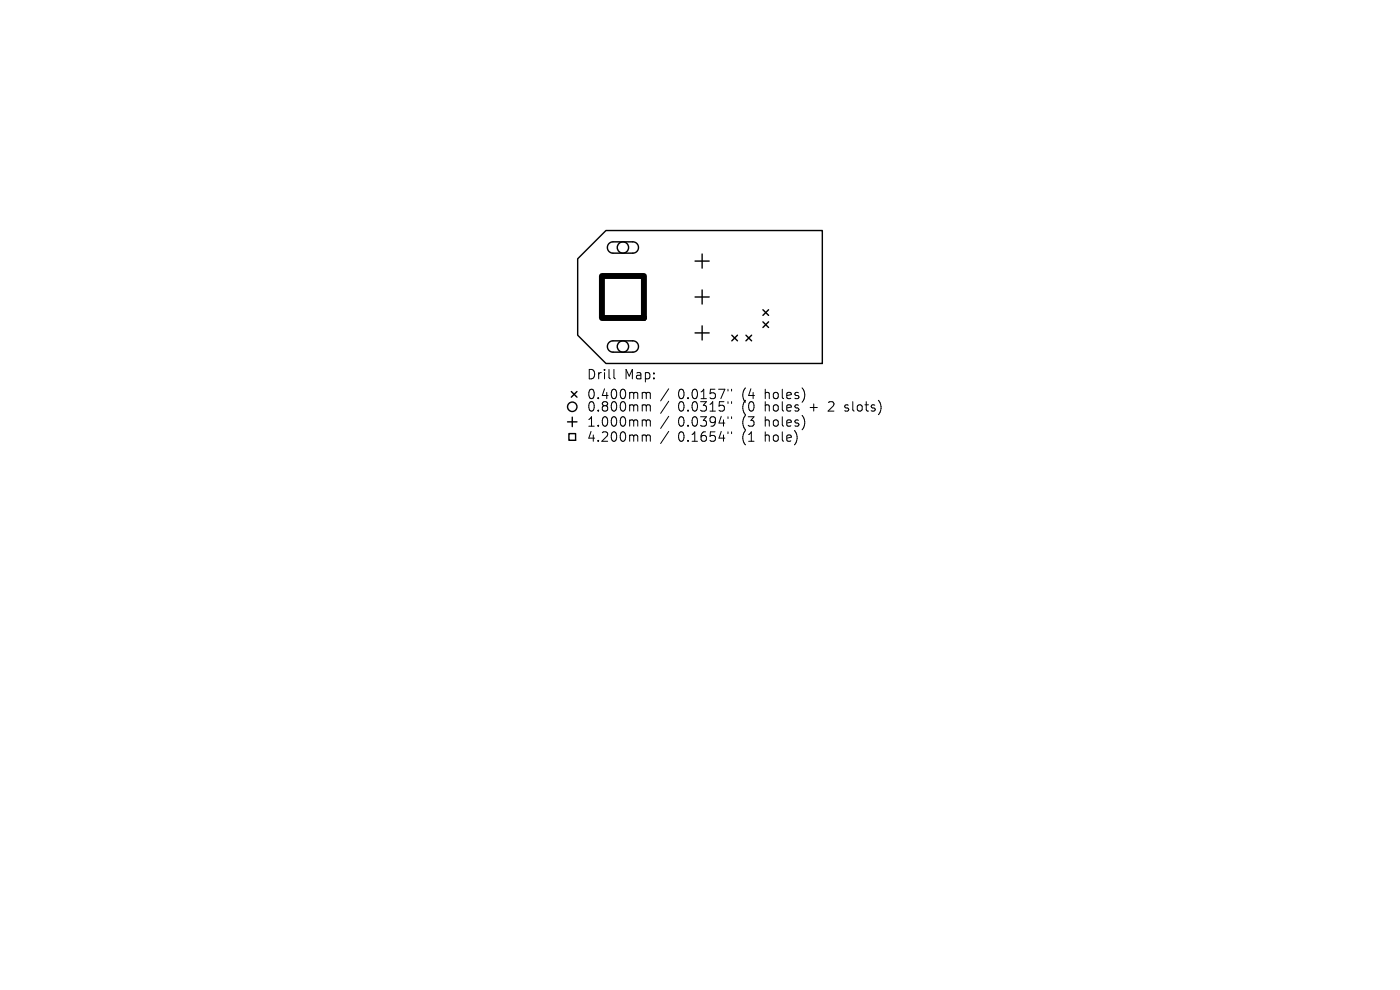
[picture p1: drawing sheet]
<svg xmlns="http://www.w3.org/2000/svg" width="297mm" height="210mm" viewBox="0 0 297 210" stroke-linecap="round" stroke-linejoin="round" font-family="sans-serif">
<defs><g id="words">
<g font-size="2.8">
<text x="124.4" y="80.8">Drill</text>
<text x="132.4" y="80.8">Map:</text>
<text x="124.4" y="85">0.400mm</text>
<text x="124.4" y="87.6">0.800mm</text>
<text x="143.8" y="85">0.0157&quot;</text>
<text x="143.8" y="87.6">0.0315&quot;</text>
<text x="157.6" y="85">(4</text>
<text x="157.6" y="87.6">(0</text>
<text x="162.5" y="85">holes)</text>
<text x="162.5" y="87.6">holes</text>
<text x="172.3" y="87.6">+</text>
<text x="176.5" y="87.6">2</text>
<text x="180.1" y="87.6">slots)</text>
<text x="124.4" y="90.8">1.000mm</text>
<text x="124.4" y="94">4.200mm</text>
<text x="143.8" y="90.8">0.0394&quot;</text>
<text x="143.8" y="94">0.1654&quot;</text>
<text x="157.6" y="90.8">(3</text>
<text x="157.6" y="94">(1</text>
<text x="162.5" y="90.8">holes)</text>
<text x="162.5" y="94">hole)</text>
</g>
</g></defs>
<g fill="none" stroke="#000" stroke-width=".3">
<path d="M128.6 48.9h45.9v28.2h-45.9l-6-6v-16.2zM129.2 51.7l.7-.4h4.4a1.2 1.2 0 0 1 1.2 1.2 1.2 1.2 0 0 1-1.2 1.2h-4.2a1.2 1.2 0 0 1-1.2-.7 1.2 1.2 0 0 1 .3-1.3zM147.5 55.4h3M149 53.9v3M129.2 72.7l.7-.4h4.4a1.2 1.2 0 0 1 1.2 1.2 1.2 1.2 0 0 1-1.2 1.2h-4.2a1.2 1.2 0 0 1-1.2-.7 1.2 1.2 0 0 1 .3-1.3zM147.5 63h3M147.5 70.6h3M149 61.5v3M149 69.1v3M155.3 71.1l1.2 1.2M156.5 71.1l-1.2 1.2M158.3 71.1l1.2 1.2"/>
<path d="M159.5 71.1l-1.2 1.2M161.9 65.7l1.2 1.2M161.9 68.3l1.2 1.2M163.1 65.7l-1.2 1.2M163.1 68.3l-1.2 1.2M120.4 89.5h2M120.7 92h1.4v1.4h-1.4zM121.2 83.1l1.2 1.2M121.4 88.5v2M122.4 83.1l-1.2 1.2"/>
<circle cx="132.2" cy="52.5" r="1.2"/>
<circle cx="132.2" cy="73.5" r="1.2"/>
<circle cx="121.4" cy="86.3" r="1"/>
</g>
<path d="M127.7 58.5h8.9v9h-8.9z" fill="none" stroke="#000" stroke-width="1.3"/>
<g fill="none" stroke="#000" stroke-width=".21">
<path d="M130.2 78.4v1.7l.3 .3M136.5 83.2h.3l.3 .3M136.5 85.9h.3l.3 .3M136.5 89.1h.3l.3 .3M136.5 92.3h.3l.3 .3M137.1 83.5l.3-.3 .5 .1 .1 1.3M137.1 83.5v1.1M137.1 86.2v1M137.1 89.4v1M137.1 92.6v1M137.1 86.2l.3-.3 .5 .1 .1 1.2M137.1 89.4l.3-.3 .5 .1 .1 1.2"/>
<path d="M137.1 92.6l.3-.3 .5 .1 .1 1.2M141.9 82.5l-1.7 2.5M141.9 85.1l-1.7 2.6M141.9 88.3l-1.7 2.6M141.9 91.5l-1.7 2.6M154.4 82.6v.3M154.4 85.2v.4M154.4 88.4v.4M154.4 91.6v.4M155.2 82.6v.3M155.2 85.2v.4M155.2 88.4v.4"/>
<path d="M155.2 91.6v.4M179.2 87.1l.2 .1M179.3 86v.4"/>
</g>
<use href="#words"/>
</svg>
